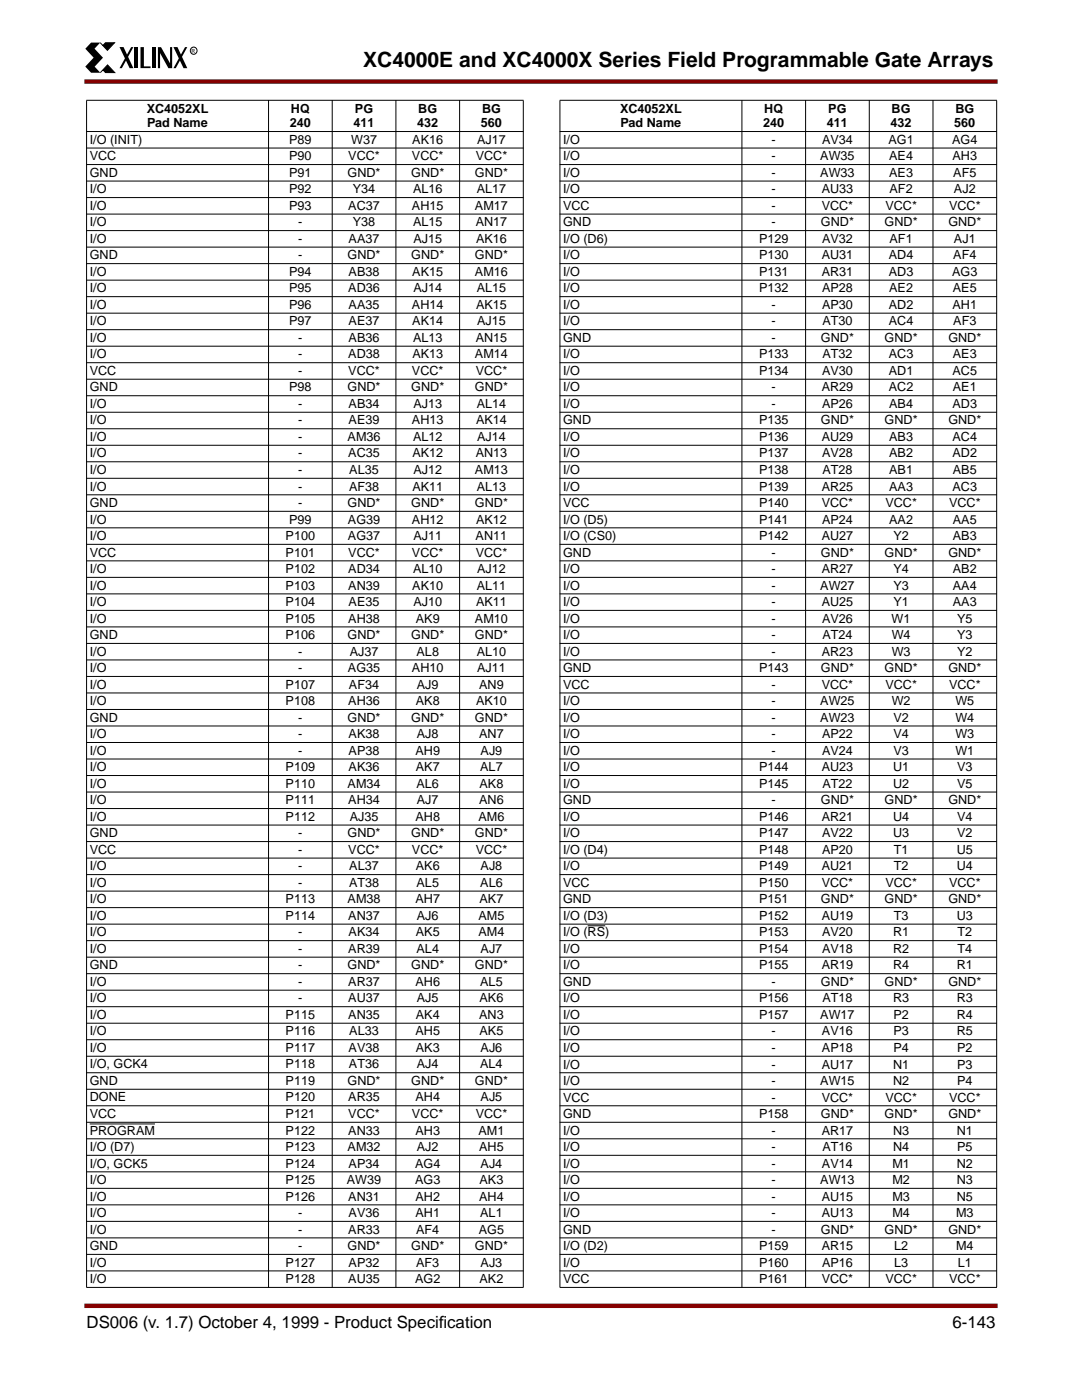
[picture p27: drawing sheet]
<svg xmlns="http://www.w3.org/2000/svg" width="216mm" height="279mm" viewBox="0 0 216 279" stroke-linecap="round" stroke-linejoin="round" font-family="sans-serif">
<defs><g id="words">
<text font-size="4.2" x="72.5" y="13.3">XC4000E and XC4000X Series Field Programmable Gate Arrays</text>
<g font-size="3.4">
<text x="17.3" y="265.1">DS006 (v. 1.7) October 4, 1999 - Product Specif</text>
<text x="87.6" y="265.1">ication</text>
<text x="190" y="265.1">6-143</text>
</g>
<g font-size="2.5">
<text x="29.3" y="22.5">XC4052XL</text>
<text x="58.1" y="22.5">HQ</text>
<text x="70.8" y="22.5">PG</text>
<text x="83.5" y="22.5">BG</text>
<text x="96.2" y="22.5">BG</text>
<text x="123.7" y="22.5">XC4052XL</text>
<text x="152.5" y="22.5">HQ</text>
<text x="165.3" y="22.5">PG</text>
<text x="177.9" y="22.5">BG</text>
<text x="190.6" y="22.5">BG</text>
<text x="17.9" y="28.7">I/O (INIT)</text>
<text x="29.4" y="25.4">Pad Name</text>
<text x="57.7" y="28.7">P89</text>
<text x="57.8" y="25.4">240</text>
<text x="70.1" y="28.7">W37</text>
<text x="70.5" y="25.4">411</text>
<text x="82.3" y="28.7">AK16</text>
<text x="83.3" y="25.4">432</text>
<text x="95.2" y="28.7">AJ17</text>
<text x="96" y="25.4">560</text>
<text x="112.4" y="28.7">I/O</text>
<text x="123.8" y="25.4">Pad Name</text>
<text x="152.3" y="25.4">240</text>
<text x="154" y="28.7">-</text>
<text x="164" y="28.7">AV34</text>
<text x="165" y="25.4">411</text>
<text x="177.3" y="28.7">AG1</text>
<text x="177.7" y="25.4">432</text>
<text x="190" y="28.7">AG4</text>
<text x="190.4" y="25.4">560</text>
<text x="17.9" y="32">VCC</text>
<text x="17.9" y="35.3">GND</text>
<text x="57.7" y="32">P90</text>
<text x="57.7" y="35.3">P91</text>
<text x="69.4" y="35.3">GND*</text>
<text x="69.5" y="32">VCC*</text>
<text x="82.1" y="35.3">GND*</text>
<text x="82.2" y="32">VCC*</text>
<text x="94.8" y="35.3">GND*</text>
<text x="94.9" y="32">VCC*</text>
<text x="112.4" y="32">I/O</text>
<text x="112.4" y="35.3">I/O</text>
<text x="154" y="32">-</text>
<text x="154" y="35.3">-</text>
<text x="163.7" y="32">AW35</text>
<text x="163.7" y="35.3">AW33</text>
<text x="177.4" y="32">AE4</text>
<text x="177.4" y="35.3">AE3</text>
<text x="190.1" y="32">AH3</text>
<text x="190.2" y="35.3">AF5</text>
<text x="17.9" y="38.6">I/O</text>
<text x="17.9" y="41.9">I/O</text>
<text x="57.7" y="38.6">P92</text>
<text x="57.7" y="41.9">P93</text>
<text x="69.5" y="41.9">AC37</text>
<text x="70.4" y="38.6">Y34</text>
<text x="82.2" y="41.9">AH15</text>
<text x="82.4" y="38.6">AL16</text>
<text x="94.8" y="41.9">AM17</text>
<text x="95.1" y="38.6">AL17</text>
<text x="112.4" y="38.6">I/O</text>
<text x="112.4" y="41.9">VCC</text>
<text x="154" y="38.6">-</text>
<text x="154" y="41.9">-</text>
<text x="164" y="41.9">VCC*</text>
<text x="164" y="38.6">AU33</text>
<text x="176.7" y="41.9">VCC*</text>
<text x="177.5" y="38.6">AF2</text>
<text x="189.4" y="41.9">VCC*</text>
<text x="190.4" y="38.6">AJ2</text>
<text x="17.9" y="45.2">I/O</text>
<text x="59.5" y="45.2">-</text>
<text x="70.4" y="45.2">Y38</text>
<text x="82.4" y="45.2">AL15</text>
<text x="94.9" y="45.2">AN17</text>
<text x="112.4" y="45.2">GND</text>
<text x="154" y="45.2">-</text>
<text x="163.8" y="45.2">GND*</text>
<text x="176.5" y="45.2">GND*</text>
<text x="189.2" y="45.2">GND*</text>
<text x="17.9" y="48.5">I/O</text>
<text x="17.9" y="51.8">GND</text>
<text x="59.5" y="48.5">-</text>
<text x="59.5" y="51.8">-</text>
<text x="69.4" y="51.8">GND*</text>
<text x="69.6" y="48.5">AA37</text>
<text x="82.1" y="51.8">GND*</text>
<text x="82.5" y="48.5">AJ15</text>
<text x="94.8" y="51.8">GND*</text>
<text x="95" y="48.5">AK16</text>
<text x="112.4" y="48.5">I/O (D6)</text>
<text x="112.4" y="51.8">I/O</text>
<text x="151.5" y="48.5">P129</text>
<text x="151.5" y="51.8">P130</text>
<text x="164" y="51.8">AU31</text>
<text x="164" y="48.5">AV32</text>
<text x="177.4" y="51.8">AD4</text>
<text x="177.5" y="48.5">AF1</text>
<text x="190.2" y="51.8">AF4</text>
<text x="190.4" y="48.5">AJ1</text>
<text x="17.9" y="55.1">I/O</text>
<text x="17.9" y="58.4">I/O</text>
<text x="57.7" y="55.1">P94</text>
<text x="57.7" y="58.4">P95</text>
<text x="69.5" y="58.4">AD36</text>
<text x="69.6" y="55.1">AB38</text>
<text x="82.3" y="55.1">AK15</text>
<text x="82.5" y="58.4">AJ14</text>
<text x="94.8" y="55.1">AM16</text>
<text x="95.1" y="58.4">AL15</text>
<text x="112.4" y="55.1">I/O</text>
<text x="112.4" y="58.4">I/O</text>
<text x="151.5" y="55.1">P131</text>
<text x="151.5" y="58.4">P132</text>
<text x="164" y="55.1">AR31</text>
<text x="164" y="58.4">AP28</text>
<text x="177.4" y="55.1">AD3</text>
<text x="177.4" y="58.4">AE2</text>
<text x="190" y="55.1">AG3</text>
<text x="190.1" y="58.4">AE5</text>
<text x="17.9" y="61.7">I/O</text>
<text x="17.9" y="64.9">I/O</text>
<text x="57.7" y="61.7">P96</text>
<text x="57.7" y="64.9">P97</text>
<text x="69.6" y="61.7">AA35</text>
<text x="69.6" y="64.9">AE37</text>
<text x="82.2" y="61.7">AH14</text>
<text x="82.3" y="64.9">AK14</text>
<text x="95" y="61.7">AK15</text>
<text x="95.2" y="64.9">AJ15</text>
<text x="112.4" y="61.7">I/O</text>
<text x="112.4" y="64.9">I/O</text>
<text x="154" y="61.7">-</text>
<text x="154" y="64.9">-</text>
<text x="164" y="61.7">AP30</text>
<text x="164.1" y="64.9">AT30</text>
<text x="177.4" y="61.7">AD2</text>
<text x="177.4" y="64.9">AC4</text>
<text x="190.1" y="61.7">AH1</text>
<text x="190.2" y="64.9">AF3</text>
<text x="17.9" y="68.2">I/O</text>
<text x="17.9" y="71.5">I/O</text>
<text x="59.5" y="68.2">-</text>
<text x="59.5" y="71.5">-</text>
<text x="69.5" y="71.5">AD38</text>
<text x="69.6" y="68.2">AB36</text>
<text x="82.3" y="71.5">AK13</text>
<text x="82.4" y="68.2">AL13</text>
<text x="94.8" y="71.5">AM14</text>
<text x="94.9" y="68.2">AN15</text>
<text x="112.4" y="68.2">GND</text>
<text x="112.4" y="71.5">I/O</text>
<text x="151.5" y="71.5">P133</text>
<text x="154" y="68.2">-</text>
<text x="163.8" y="68.2">GND*</text>
<text x="164.1" y="71.5">AT32</text>
<text x="176.5" y="68.2">GND*</text>
<text x="177.4" y="71.5">AC3</text>
<text x="189.2" y="68.2">GND*</text>
<text x="190.1" y="71.5">AE3</text>
<text x="17.9" y="74.8">VCC</text>
<text x="59.5" y="74.8">-</text>
<text x="69.5" y="74.8">VCC*</text>
<text x="82.2" y="74.8">VCC*</text>
<text x="94.9" y="74.8">VCC*</text>
<text x="112.4" y="74.8">I/O</text>
<text x="151.5" y="74.8">P134</text>
<text x="164" y="74.8">AV30</text>
<text x="177.4" y="74.8">AD1</text>
<text x="190.1" y="74.8">AC5</text>
<text x="17.9" y="78.1">GND</text>
<text x="17.9" y="81.4">I/O</text>
<text x="57.7" y="78.1">P98</text>
<text x="59.5" y="81.4">-</text>
<text x="69.4" y="78.1">GND*</text>
<text x="69.6" y="81.4">AB34</text>
<text x="82.1" y="78.1">GND*</text>
<text x="82.5" y="81.4">AJ13</text>
<text x="94.8" y="78.1">GND*</text>
<text x="95.1" y="81.4">AL14</text>
<text x="112.4" y="78.1">I/O</text>
<text x="112.4" y="81.4">I/O</text>
<text x="154" y="78.1">-</text>
<text x="154" y="81.4">-</text>
<text x="164" y="78.1">AR29</text>
<text x="164" y="81.4">AP26</text>
<text x="177.4" y="78.1">AC2</text>
<text x="177.4" y="81.4">AB4</text>
<text x="190.1" y="81.4">AD3</text>
<text x="190.1" y="78.1">AE1</text>
<text x="17.9" y="84.7">I/O</text>
<text x="17.9" y="88">I/O</text>
<text x="59.5" y="84.7">-</text>
<text x="59.5" y="88">-</text>
<text x="69.4" y="88">AM36</text>
<text x="69.6" y="84.7">AE39</text>
<text x="82.2" y="84.7">AH13</text>
<text x="82.4" y="88">AL12</text>
<text x="95" y="84.7">AK14</text>
<text x="95.2" y="88">AJ14</text>
<text x="112.4" y="84.7">GND</text>
<text x="112.4" y="88">I/O</text>
<text x="151.5" y="84.7">P135</text>
<text x="151.5" y="88">P136</text>
<text x="163.8" y="84.7">GND*</text>
<text x="164" y="88">AU29</text>
<text x="176.5" y="84.7">GND*</text>
<text x="177.4" y="88">AB3</text>
<text x="189.2" y="84.7">GND*</text>
<text x="190.1" y="88">AC4</text>
<text x="17.9" y="91.3">I/O</text>
<text x="17.9" y="94.6">I/O</text>
<text x="59.5" y="91.3">-</text>
<text x="59.5" y="94.6">-</text>
<text x="69.5" y="91.3">AC35</text>
<text x="69.7" y="94.6">AL35</text>
<text x="82.3" y="91.3">AK12</text>
<text x="82.5" y="94.6">AJ12</text>
<text x="94.8" y="94.6">AM13</text>
<text x="94.9" y="91.3">AN13</text>
<text x="112.4" y="91.3">I/O</text>
<text x="112.4" y="94.6">I/O</text>
<text x="151.5" y="91.3">P137</text>
<text x="151.5" y="94.6">P138</text>
<text x="164" y="91.3">AV28</text>
<text x="164.1" y="94.6">AT28</text>
<text x="177.4" y="91.3">AB2</text>
<text x="177.4" y="94.6">AB1</text>
<text x="190.1" y="91.3">AD2</text>
<text x="190.1" y="94.6">AB5</text>
<text x="17.9" y="97.9">I/O</text>
<text x="17.9" y="101.2">GND</text>
<text x="59.5" y="97.9">-</text>
<text x="59.5" y="101.2">-</text>
<text x="69.4" y="101.2">GND*</text>
<text x="69.6" y="97.9">AF38</text>
<text x="82.1" y="101.2">GND*</text>
<text x="82.3" y="97.9">AK11</text>
<text x="94.8" y="101.2">GND*</text>
<text x="95.1" y="97.9">AL13</text>
<text x="112.4" y="97.9">I/O</text>
<text x="112.4" y="101.2">VCC</text>
<text x="151.5" y="97.9">P139</text>
<text x="151.5" y="101.2">P140</text>
<text x="164" y="97.9">AR25</text>
<text x="164" y="101.2">VCC*</text>
<text x="176.7" y="101.2">VCC*</text>
<text x="177.4" y="97.9">AA3</text>
<text x="189.4" y="101.2">VCC*</text>
<text x="190.1" y="97.9">AC3</text>
<text x="17.9" y="104.5">I/O</text>
<text x="17.9" y="107.8">I/O</text>
<text x="57" y="107.8">P100</text>
<text x="57.7" y="104.5">P99</text>
<text x="69.4" y="104.5">AG39</text>
<text x="69.4" y="107.8">AG37</text>
<text x="82.2" y="104.5">AH12</text>
<text x="82.5" y="107.8">AJ11</text>
<text x="94.9" y="107.8">AN11</text>
<text x="95" y="104.5">AK12</text>
<text x="112.4" y="104.5">I/O (D5)</text>
<text x="112.4" y="107.8">I/O (CS0)</text>
<text x="151.5" y="104.5">P141</text>
<text x="151.5" y="107.8">P142</text>
<text x="164" y="107.8">AU27</text>
<text x="164" y="104.5">AP24</text>
<text x="177.4" y="104.5">AA2</text>
<text x="178.3" y="107.8">Y2</text>
<text x="190.1" y="107.8">AB3</text>
<text x="190.1" y="104.5">AA5</text>
<text x="17.9" y="111.1">VCC</text>
<text x="57" y="111.1">P101</text>
<text x="69.5" y="111.1">VCC*</text>
<text x="82.2" y="111.1">VCC*</text>
<text x="94.9" y="111.1">VCC*</text>
<text x="112.4" y="111.1">GND</text>
<text x="154" y="111.1">-</text>
<text x="163.8" y="111.1">GND*</text>
<text x="176.5" y="111.1">GND*</text>
<text x="189.2" y="111.1">GND*</text>
<text x="17.9" y="114.4">I/O</text>
<text x="17.9" y="117.7">I/O</text>
<text x="57" y="114.4">P102</text>
<text x="57" y="117.7">P103</text>
<text x="69.5" y="114.4">AD34</text>
<text x="69.5" y="117.7">AN39</text>
<text x="82.3" y="117.7">AK10</text>
<text x="82.4" y="114.4">AL10</text>
<text x="95.1" y="117.7">AL11</text>
<text x="95.2" y="114.4">AJ12</text>
<text x="112.4" y="114.4">I/O</text>
<text x="112.4" y="117.7">I/O</text>
<text x="154" y="114.4">-</text>
<text x="154" y="117.7">-</text>
<text x="163.7" y="117.7">AW27</text>
<text x="164" y="114.4">AR27</text>
<text x="178.3" y="114.4">Y4</text>
<text x="178.3" y="117.7">Y3</text>
<text x="190.1" y="114.4">AB2</text>
<text x="190.1" y="117.7">AA4</text>
<text x="17.9" y="121">I/O</text>
<text x="17.9" y="124.2">I/O</text>
<text x="57" y="121">P104</text>
<text x="57" y="124.2">P105</text>
<text x="69.5" y="124.2">AH38</text>
<text x="69.6" y="121">AE35</text>
<text x="82.5" y="121">AJ10</text>
<text x="83" y="124.2">AK9</text>
<text x="94.8" y="124.2">AM10</text>
<text x="95" y="121">AK11</text>
<text x="112.4" y="121">I/O</text>
<text x="112.4" y="124.2">I/O</text>
<text x="154" y="121">-</text>
<text x="154" y="124.2">-</text>
<text x="164" y="121">AU25</text>
<text x="164" y="124.2">AV26</text>
<text x="177.9" y="124.2">W1</text>
<text x="178.3" y="121">Y1</text>
<text x="190.1" y="121">AA3</text>
<text x="191" y="124.2">Y5</text>
<text x="17.9" y="127.5">GND</text>
<text x="17.9" y="130.8">I/O</text>
<text x="57" y="127.5">P106</text>
<text x="59.5" y="130.8">-</text>
<text x="69.4" y="127.5">GND*</text>
<text x="69.8" y="130.8">AJ37</text>
<text x="82.1" y="127.5">GND*</text>
<text x="83.1" y="130.8">AL8</text>
<text x="94.8" y="127.5">GND*</text>
<text x="95.1" y="130.8">AL10</text>
<text x="112.4" y="127.5">I/O</text>
<text x="112.4" y="130.8">I/O</text>
<text x="154" y="127.5">-</text>
<text x="154" y="130.8">-</text>
<text x="164" y="130.8">AR23</text>
<text x="164.1" y="127.5">AT24</text>
<text x="177.9" y="127.5">W4</text>
<text x="177.9" y="130.8">W3</text>
<text x="191" y="127.5">Y3</text>
<text x="191" y="130.8">Y2</text>
<text x="17.9" y="134.1">I/O</text>
<text x="17.9" y="137.4">I/O</text>
<text x="57" y="137.4">P107</text>
<text x="59.5" y="134.1">-</text>
<text x="69.4" y="134.1">AG35</text>
<text x="69.6" y="137.4">AF34</text>
<text x="82.2" y="134.1">AH10</text>
<text x="83.2" y="137.4">AJ9</text>
<text x="95.2" y="134.1">AJ11</text>
<text x="95.6" y="137.4">AN9</text>
<text x="112.4" y="134.1">GND</text>
<text x="112.4" y="137.4">VCC</text>
<text x="151.5" y="134.1">P143</text>
<text x="154" y="137.4">-</text>
<text x="163.8" y="134.1">GND*</text>
<text x="164" y="137.4">VCC*</text>
<text x="176.5" y="134.1">GND*</text>
<text x="176.7" y="137.4">VCC*</text>
<text x="189.2" y="134.1">GND*</text>
<text x="189.4" y="137.4">VCC*</text>
<text x="17.9" y="140.7">I/O</text>
<text x="57" y="140.7">P108</text>
<text x="69.5" y="140.7">AH36</text>
<text x="83" y="140.7">AK8</text>
<text x="95" y="140.7">AK10</text>
<text x="112.4" y="140.7">I/O</text>
<text x="154" y="140.7">-</text>
<text x="163.7" y="140.7">AW25</text>
<text x="177.9" y="140.7">W2</text>
<text x="190.6" y="140.7">W5</text>
<text x="17.9" y="144">GND</text>
<text x="17.9" y="147.3">I/O</text>
<text x="59.5" y="144">-</text>
<text x="59.5" y="147.3">-</text>
<text x="69.4" y="144">GND*</text>
<text x="69.6" y="147.3">AK38</text>
<text x="82.1" y="144">GND*</text>
<text x="83.2" y="147.3">AJ8</text>
<text x="94.8" y="144">GND*</text>
<text x="95.6" y="147.3">AN7</text>
<text x="112.4" y="144">I/O</text>
<text x="112.4" y="147.3">I/O</text>
<text x="154" y="144">-</text>
<text x="154" y="147.3">-</text>
<text x="163.7" y="144">AW23</text>
<text x="164" y="147.3">AP22</text>
<text x="178.3" y="144">V2</text>
<text x="178.3" y="147.3">V4</text>
<text x="190.6" y="144">W4</text>
<text x="190.6" y="147.3">W3</text>
<text x="17.9" y="150.6">I/O</text>
<text x="17.9" y="153.9">I/O</text>
<text x="57" y="153.9">P109</text>
<text x="59.5" y="150.6">-</text>
<text x="69.6" y="150.6">AP38</text>
<text x="69.6" y="153.9">AK36</text>
<text x="82.9" y="150.6">AH9</text>
<text x="83" y="153.9">AK7</text>
<text x="95.8" y="153.9">AL7</text>
<text x="95.9" y="150.6">AJ9</text>
<text x="112.4" y="150.6">I/O</text>
<text x="112.4" y="153.9">I/O</text>
<text x="151.5" y="153.9">P144</text>
<text x="154" y="150.6">-</text>
<text x="164" y="153.9">AU23</text>
<text x="164" y="150.6">AV24</text>
<text x="178.2" y="153.9">U1</text>
<text x="178.3" y="150.6">V3</text>
<text x="190.6" y="150.6">W1</text>
<text x="191" y="153.9">V3</text>
<text x="17.9" y="157.2">I/O</text>
<text x="17.9" y="160.5">I/O</text>
<text x="57" y="157.2">P110</text>
<text x="57" y="160.5">P111</text>
<text x="69.4" y="157.2">AM34</text>
<text x="69.5" y="160.5">AH34</text>
<text x="83.1" y="157.2">AL6</text>
<text x="83.2" y="160.5">AJ7</text>
<text x="95.6" y="160.5">AN6</text>
<text x="95.7" y="157.2">AK8</text>
<text x="112.4" y="157.2">I/O</text>
<text x="112.4" y="160.5">GND</text>
<text x="151.5" y="157.2">P145</text>
<text x="154" y="160.5">-</text>
<text x="163.8" y="160.5">GND*</text>
<text x="164.1" y="157.2">AT22</text>
<text x="176.5" y="160.5">GND*</text>
<text x="178.2" y="157.2">U2</text>
<text x="189.2" y="160.5">GND*</text>
<text x="191" y="157.2">V5</text>
<text x="17.9" y="163.8">I/O</text>
<text x="17.9" y="167.1">GND</text>
<text x="57" y="163.8">P112</text>
<text x="59.5" y="167.1">-</text>
<text x="69.4" y="167.1">GND*</text>
<text x="69.8" y="163.8">AJ35</text>
<text x="82.1" y="167.1">GND*</text>
<text x="82.9" y="163.8">AH8</text>
<text x="94.8" y="167.1">GND*</text>
<text x="95.5" y="163.8">AM6</text>
<text x="112.4" y="163.8">I/O</text>
<text x="112.4" y="167.1">I/O</text>
<text x="151.5" y="163.8">P146</text>
<text x="151.5" y="167.1">P147</text>
<text x="164" y="163.8">AR21</text>
<text x="164" y="167.1">AV22</text>
<text x="178.2" y="163.8">U4</text>
<text x="178.2" y="167.1">U3</text>
<text x="191" y="163.8">V4</text>
<text x="191" y="167.1">V2</text>
<text x="17.9" y="170.4">VCC</text>
<text x="17.9" y="173.7">I/O</text>
<text x="59.5" y="170.4">-</text>
<text x="59.5" y="173.7">-</text>
<text x="69.5" y="170.4">VCC*</text>
<text x="69.7" y="173.7">AL37</text>
<text x="82.2" y="170.4">VCC*</text>
<text x="83" y="173.7">AK6</text>
<text x="94.9" y="170.4">VCC*</text>
<text x="95.9" y="173.7">AJ8</text>
<text x="112.4" y="170.4">I/O (D4)</text>
<text x="112.4" y="173.7">I/O</text>
<text x="151.5" y="170.4">P148</text>
<text x="151.5" y="173.7">P149</text>
<text x="164" y="173.7">AU21</text>
<text x="164" y="170.4">AP20</text>
<text x="178.3" y="170.4">T1</text>
<text x="178.3" y="173.7">T2</text>
<text x="190.9" y="170.4">U5</text>
<text x="190.9" y="173.7">U4</text>
<text x="17.9" y="177">I/O</text>
<text x="59.5" y="177">-</text>
<text x="69.6" y="177">AT38</text>
<text x="83.1" y="177">AL5</text>
<text x="95.8" y="177">AL6</text>
<text x="112.4" y="177">VCC</text>
<text x="151.5" y="177">P150</text>
<text x="164" y="177">VCC*</text>
<text x="176.7" y="177">VCC*</text>
<text x="189.4" y="177">VCC*</text>
<text x="17.9" y="180.3">I/O</text>
<text x="17.9" y="183.6">I/O</text>
<text x="57" y="180.3">P113</text>
<text x="57" y="183.6">P114</text>
<text x="69.4" y="180.3">AM38</text>
<text x="69.5" y="183.6">AN37</text>
<text x="82.9" y="180.3">AH7</text>
<text x="83.2" y="183.6">AJ6</text>
<text x="95.5" y="183.6">AM5</text>
<text x="95.7" y="180.3">AK7</text>
<text x="112.4" y="180.3">GND</text>
<text x="112.4" y="183.6">I/O (D3)</text>
<text x="151.5" y="180.3">P151</text>
<text x="151.5" y="183.6">P152</text>
<text x="163.8" y="180.3">GND*</text>
<text x="164" y="183.6">AU19</text>
<text x="176.5" y="180.3">GND*</text>
<text x="178.3" y="183.6">T3</text>
<text x="189.2" y="180.3">GND*</text>
<text x="190.9" y="183.6">U3</text>
<text x="17.9" y="186.8">I/O</text>
<text x="17.9" y="190.1">I/O</text>
<text x="59.5" y="186.8">-</text>
<text x="59.5" y="190.1">-</text>
<text x="69.5" y="190.1">AR39</text>
<text x="69.6" y="186.8">AK34</text>
<text x="83" y="186.8">AK5</text>
<text x="83.1" y="190.1">AL4</text>
<text x="95.5" y="186.8">AM4</text>
<text x="95.9" y="190.1">AJ7</text>
<text x="112.4" y="190.2">I/O</text>
<text x="112.4" y="186.8">I/O (RS)</text>
<text x="151.5" y="190.2">P154</text>
<text x="151.5" y="186.9">P153</text>
<text x="164" y="190.2">AV18</text>
<text x="164" y="186.9">AV20</text>
<text x="178.2" y="190.2">R2</text>
<text x="178.2" y="186.9">R1</text>
<text x="191" y="190.2">T4</text>
<text x="191.1" y="186.9">T2</text>
<text x="17.9" y="193.4">GND</text>
<text x="17.9" y="196.7">I/O</text>
<text x="59.5" y="193.4">-</text>
<text x="59.5" y="196.7">-</text>
<text x="69.4" y="193.4">GND*</text>
<text x="69.5" y="196.7">AR37</text>
<text x="82.1" y="193.4">GND*</text>
<text x="82.9" y="196.7">AH6</text>
<text x="94.8" y="193.4">GND*</text>
<text x="95.8" y="196.7">AL5</text>
<text x="112.4" y="193.5">I/O</text>
<text x="112.4" y="196.8">GND</text>
<text x="151.5" y="193.5">P155</text>
<text x="154" y="196.8">-</text>
<text x="163.8" y="196.8">GND*</text>
<text x="164" y="193.5">AR19</text>
<text x="176.5" y="196.8">GND*</text>
<text x="178.2" y="193.5">R4</text>
<text x="189.2" y="196.8">GND*</text>
<text x="190.9" y="193.5">R1</text>
<text x="17.9" y="200">I/O</text>
<text x="17.9" y="203.3">I/O</text>
<text x="57" y="203.3">P115</text>
<text x="59.5" y="200">-</text>
<text x="69.5" y="203.3">AN35</text>
<text x="69.5" y="200">AU37</text>
<text x="83" y="203.3">AK4</text>
<text x="83.2" y="200">AJ5</text>
<text x="95.6" y="203.3">AN3</text>
<text x="95.7" y="200">AK6</text>
<text x="112.4" y="200.1">I/O</text>
<text x="112.4" y="203.4">I/O</text>
<text x="151.5" y="200.1">P156</text>
<text x="151.5" y="203.4">P157</text>
<text x="163.7" y="203.4">AW17</text>
<text x="164.1" y="200.1">AT18</text>
<text x="178.2" y="200.1">R3</text>
<text x="178.3" y="203.4">P2</text>
<text x="190.9" y="200.1">R3</text>
<text x="190.9" y="203.4">R4</text>
<text x="17.9" y="206.6">I/O</text>
<text x="17.9" y="209.9">I/O</text>
<text x="57" y="206.6">P116</text>
<text x="57" y="209.9">P117</text>
<text x="69.6" y="209.9">AV38</text>
<text x="69.7" y="206.6">AL33</text>
<text x="82.9" y="206.6">AH5</text>
<text x="83" y="209.9">AK3</text>
<text x="95.7" y="206.6">AK5</text>
<text x="95.9" y="209.9">AJ6</text>
<text x="112.4" y="206.7">I/O</text>
<text x="112.4" y="209.9">I/O</text>
<text x="154" y="206.7">-</text>
<text x="154" y="209.9">-</text>
<text x="164" y="206.7">AV16</text>
<text x="164" y="209.9">AP18</text>
<text x="178.3" y="206.7">P3</text>
<text x="178.3" y="209.9">P4</text>
<text x="190.9" y="206.7">R5</text>
<text x="191" y="209.9">P2</text>
<text x="17.9" y="213.2">I/O, GCK4</text>
<text x="57" y="213.2">P118</text>
<text x="69.6" y="213.2">AT36</text>
<text x="83.2" y="213.2">AJ4</text>
<text x="95.8" y="213.2">AL4</text>
<text x="112.4" y="213.2">I/O</text>
<text x="154" y="213.2">-</text>
<text x="164" y="213.2">AU17</text>
<text x="178.2" y="213.2">N1</text>
<text x="191" y="213.2">P3</text>
<text x="17.9" y="216.5">GND</text>
<text x="17.9" y="219.8">DONE</text>
<text x="57" y="216.5">P119</text>
<text x="57" y="219.8">P120</text>
<text x="69.4" y="216.5">GND*</text>
<text x="69.5" y="219.8">AR35</text>
<text x="82.1" y="216.5">GND*</text>
<text x="82.9" y="219.8">AH4</text>
<text x="94.8" y="216.5">GND*</text>
<text x="95.9" y="219.8">AJ5</text>
<text x="112.4" y="216.5">I/O</text>
<text x="112.4" y="219.8">VCC</text>
<text x="154" y="216.5">-</text>
<text x="154" y="219.8">-</text>
<text x="163.7" y="216.5">AW15</text>
<text x="164" y="219.8">VCC*</text>
<text x="176.7" y="219.8">VCC*</text>
<text x="178.2" y="216.5">N2</text>
<text x="189.4" y="219.8">VCC*</text>
<text x="191" y="216.5">P4</text>
<text x="17.9" y="223.1">VCC</text>
<text x="17.9" y="226.4">PROGRAM</text>
<text x="57" y="223.1">P121</text>
<text x="57" y="226.4">P122</text>
<text x="69.5" y="223.1">VCC*</text>
<text x="69.5" y="226.4">AN33</text>
<text x="82.2" y="223.1">VCC*</text>
<text x="82.9" y="226.4">AH3</text>
<text x="94.9" y="223.1">VCC*</text>
<text x="95.5" y="226.4">AM1</text>
<text x="112.4" y="223.1">GND</text>
<text x="112.4" y="226.4">I/O</text>
<text x="151.5" y="223.1">P158</text>
<text x="154" y="226.4">-</text>
<text x="163.8" y="223.1">GND*</text>
<text x="164" y="226.4">AR17</text>
<text x="176.5" y="223.1">GND*</text>
<text x="178.2" y="226.4">N3</text>
<text x="189.2" y="223.1">GND*</text>
<text x="190.9" y="226.4">N1</text>
<text x="17.9" y="229.7">I/O (D7)</text>
<text x="17.9" y="233">I/O, GCK5</text>
<text x="57" y="229.7">P123</text>
<text x="57" y="233">P124</text>
<text x="69.4" y="229.7">AM32</text>
<text x="69.6" y="233">AP34</text>
<text x="82.8" y="233">AG4</text>
<text x="83.2" y="229.7">AJ2</text>
<text x="95.6" y="229.7">AH5</text>
<text x="95.9" y="233">AJ4</text>
<text x="112.4" y="229.7">I/O</text>
<text x="112.4" y="233">I/O</text>
<text x="154" y="229.7">-</text>
<text x="154" y="233">-</text>
<text x="164" y="233">AV14</text>
<text x="164.1" y="229.7">AT16</text>
<text x="178.1" y="233">M1</text>
<text x="178.2" y="229.7">N4</text>
<text x="190.9" y="233">N2</text>
<text x="191" y="229.7">P5</text>
<text x="17.9" y="236.3">I/O</text>
<text x="17.9" y="239.6">I/O</text>
<text x="57" y="236.3">P125</text>
<text x="57" y="239.6">P126</text>
<text x="69.2" y="236.3">AW39</text>
<text x="69.5" y="239.6">AN31</text>
<text x="82.8" y="236.3">AG3</text>
<text x="82.9" y="239.6">AH2</text>
<text x="95.6" y="239.6">AH4</text>
<text x="95.7" y="236.3">AK3</text>
<text x="112.4" y="236.3">I/O</text>
<text x="112.4" y="239.6">I/O</text>
<text x="154" y="236.3">-</text>
<text x="154" y="239.6">-</text>
<text x="163.7" y="236.3">AW13</text>
<text x="164" y="239.6">AU15</text>
<text x="178.1" y="239.6">M3</text>
<text x="178.1" y="236.3">M2</text>
<text x="190.9" y="236.3">N3</text>
<text x="190.9" y="239.6">N5</text>
<text x="17.9" y="242.9">I/O</text>
<text x="59.5" y="242.9">-</text>
<text x="69.6" y="242.9">AV36</text>
<text x="82.9" y="242.9">AH1</text>
<text x="95.8" y="242.9">AL1</text>
<text x="112.4" y="242.9">I/O</text>
<text x="154" y="242.9">-</text>
<text x="164" y="242.9">AU13</text>
<text x="178.1" y="242.9">M4</text>
<text x="190.8" y="242.9">M3</text>
<text x="17.9" y="246.2">I/O</text>
<text x="17.9" y="249.5">GND</text>
<text x="59.5" y="246.2">-</text>
<text x="59.5" y="249.5">-</text>
<text x="69.4" y="249.5">GND*</text>
<text x="69.5" y="246.2">AR33</text>
<text x="82.1" y="249.5">GND*</text>
<text x="83" y="246.2">AF4</text>
<text x="94.8" y="249.5">GND*</text>
<text x="95.5" y="246.2">AG5</text>
<text x="112.4" y="246.2">GND</text>
<text x="112.4" y="249.5">I/O (D2)</text>
<text x="151.5" y="249.5">P159</text>
<text x="154" y="246.2">-</text>
<text x="163.8" y="246.2">GND*</text>
<text x="164" y="249.5">AR15</text>
<text x="176.5" y="246.2">GND*</text>
<text x="178.4" y="249.5">L2</text>
<text x="189.2" y="246.2">GND*</text>
<text x="190.8" y="249.5">M4</text>
<text x="17.9" y="252.8">I/O</text>
<text x="17.9" y="256.1">I/O</text>
<text x="57" y="252.8">P127</text>
<text x="57" y="256.1">P128</text>
<text x="69.5" y="256.1">AU35</text>
<text x="69.6" y="252.8">AP32</text>
<text x="82.8" y="256.1">AG2</text>
<text x="83" y="252.8">AF3</text>
<text x="95.7" y="256.1">AK2</text>
<text x="95.9" y="252.8">AJ3</text>
<text x="112.4" y="252.8">I/O</text>
<text x="112.4" y="256.1">VCC</text>
<text x="151.5" y="252.8">P160</text>
<text x="151.5" y="256.1">P161</text>
<text x="164" y="256.1">VCC*</text>
<text x="164" y="252.8">AP16</text>
<text x="176.7" y="256.1">VCC*</text>
<text x="178.4" y="252.8">L3</text>
<text x="189.4" y="256.1">VCC*</text>
<text x="191.1" y="252.8">L1</text>
</g>
<text font-size="1.1" x="38.2" y="10.5">R</text>
</g></defs>
<path d="M18.2 8.5h1.8l-1.1 1.2 1.7 1.8-1.7 1.8 1.1 1.2h-1.8l-1.2-1.2 1.7-1.8-1.7-1.8zM23.9 9.4h.7l2 4.2h-.7zM26.2 9.4h.4l-2.3 4.2h-.4zM26.8 9.4h.7v4.2h-.7zM28 9.4h.7v3.9h1.3v.3h-2zM30.4 9.4h.6v4.2h-.6zM31.5 9.4h.6l1.8 3.2v-3.2h.5v4.2h-.8l-1.7-3v3h-.4zM34.6 9.4h.8l2 4.2h-.8zM36.9 9.4h.5l-2.3 4.2h-.5z" fill="#000"/>
<path d="M20 8.5l.5 .6 .5-.6h1.8l-1.4 1.6zM21.5 13l1.4 1.5h-1.9l-.5-.6-.5 .6z" fill="#000" stroke="#000" stroke-width=".2"/>
<circle cx="38.6" cy="10.1" r=".7" fill="none" stroke="#000" stroke-width=".2"/>
<path d="M17.3 260.6h181.3" fill="none" stroke="#850000" stroke-width=".88"/>
<path d="M17.3 262.9h181.3v4.3h-181.3z" fill-rule="evenodd" fill="#fff"/>
<path d="M17.3 16.3h181.3z" fill="#fff" stroke="#850000" stroke-width=".88"/>
<path d="M117.3 184.8h3.5M17.9 224.3h13" fill="none" stroke="#000" stroke-width=".2"/>
<g fill="#000" stroke="#000" stroke-width=".2">
<path d="M17.2 20h87.3zM17.2 26.2h87.3zM17.2 29.5h87.3zM17.2 32.8h87.3zM17.2 36.1h87.3zM17.2 39.4h87.3zM111.7 20h87.2zM111.7 26.2h87.2zM111.7 29.5h87.2zM111.7 32.8h87.2zM111.7 36.1h87.2zM111.7 39.4h87.2z"/>
<path d="M17.2 42.7h87.3zM17.2 46h87.3zM17.2 49.3h87.3zM17.2 52.6h87.3zM17.2 55.9h87.3zM17.2 59.2h87.3zM111.7 42.7h87.2zM111.7 46h87.2zM111.7 49.3h87.2zM111.7 52.6h87.2zM111.7 55.9h87.2zM111.7 59.2h87.2z"/>
<path d="M17.2 62.5h87.3zM17.2 65.8h87.3zM17.2 69.1h87.3zM17.2 72.4h87.3zM17.2 75.7h87.3zM17.2 79h87.3zM111.7 62.5h87.2zM111.7 65.8h87.2zM111.7 69.1h87.2zM111.7 72.4h87.2zM111.7 75.7h87.2zM111.7 79h87.2z"/>
<path d="M17.2 82.3h87.3zM17.2 85.6h87.3zM17.2 88.9h87.3zM17.2 92.2h87.3zM17.2 95.5h87.3zM17.2 98.7h87.3zM111.7 82.3h87.2zM111.7 85.6h87.2zM111.7 88.9h87.2zM111.7 92.2h87.2zM111.7 95.5h87.2zM111.7 98.7h87.2z"/>
<path d="M17.2 102h87.3zM17.2 105.3h87.3zM17.2 108.6h87.3zM17.2 111.9h87.3zM17.2 115.2h87.3zM17.2 118.5h87.3zM111.7 102h87.2zM111.7 105.3h87.2zM111.7 108.6h87.2zM111.7 111.9h87.2zM111.7 115.2h87.2zM111.7 118.5h87.2z"/>
<path d="M17.2 121.8h87.3zM17.2 125.1h87.3zM17.2 128.4h87.3zM17.2 131.7h87.3zM17.2 135h87.3zM17.2 138.3h87.3zM111.7 121.8h87.2zM111.7 125.1h87.2zM111.7 128.4h87.2zM111.7 131.7h87.2zM111.7 135h87.2zM111.7 138.3h87.2z"/>
<path d="M17.2 141.6h87.3zM17.2 144.9h87.3zM17.2 148.2h87.3zM17.2 151.5h87.3zM17.2 154.8h87.3zM17.2 158.1h87.3zM111.7 141.6h87.2zM111.7 144.9h87.2zM111.7 148.2h87.2zM111.7 151.5h87.2zM111.7 154.8h87.2zM111.7 158.1h87.2z"/>
<path d="M17.2 161.4h87.3zM17.2 164.7h87.3zM17.2 168h87.3zM17.2 171.2h87.3zM17.2 174.5h87.3zM17.2 177.8h87.3zM111.7 161.4h87.2zM111.7 164.7h87.2zM111.7 168h87.2zM111.7 171.2h87.2zM111.7 174.5h87.2zM111.7 177.8h87.2z"/>
<path d="M17.2 181.1h87.3zM17.2 184.4h87.3zM17.2 187.7h87.3zM17.2 191h87.3zM17.2 194.3h87.3zM17.2 197.6h87.3zM111.7 181.1h87.2zM111.7 184.4h87.2zM111.7 187.7h87.2zM111.7 191h87.2zM111.7 194.3h87.2zM111.7 197.6h87.2z"/>
<path d="M17.2 200.9h87.3zM17.2 204.2h87.3zM17.2 207.5h87.3zM17.2 210.8h87.3zM17.2 214.1h87.3zM17.2 217.4h87.3zM111.7 200.9h87.2zM111.7 204.2h87.2zM111.7 207.5h87.2zM111.7 210.8h87.2zM111.7 214.1h87.2zM111.7 217.4h87.2z"/>
<path d="M17.2 220.7h87.3zM17.2 224h87.3zM17.2 227.3h87.3zM17.2 230.6h87.3zM17.2 233.9h87.3zM17.2 237.2h87.3zM111.7 220.7h87.2zM111.7 224h87.2zM111.7 227.3h87.2zM111.7 230.6h87.2zM111.7 233.9h87.2zM111.7 237.2h87.2z"/>
<path d="M17.3 20.1v236.8zM53.6 20v237zM66.3 20v237zM79 20v237zM91.7 20v237zM104.4 20.1v236.8zM17.2 240.5h87.3zM17.2 243.8h87.3zM17.2 247h87.3zM17.2 250.3h87.3zM17.2 253.6h87.3zM17.2 256.9h87.3z"/>
<path d="M111.7 20.1v236.8zM148 20v237zM160.7 20v237zM173.5 20v237zM186.2 20v237zM198.9 20.1v236.8zM111.7 240.5h87.2zM111.7 243.8h87.2zM111.7 247h87.2zM111.7 250.3h87.2zM111.7 253.6h87.2zM111.7 256.9h87.2z"/>
</g>
<use href="#words"/>
</svg>
